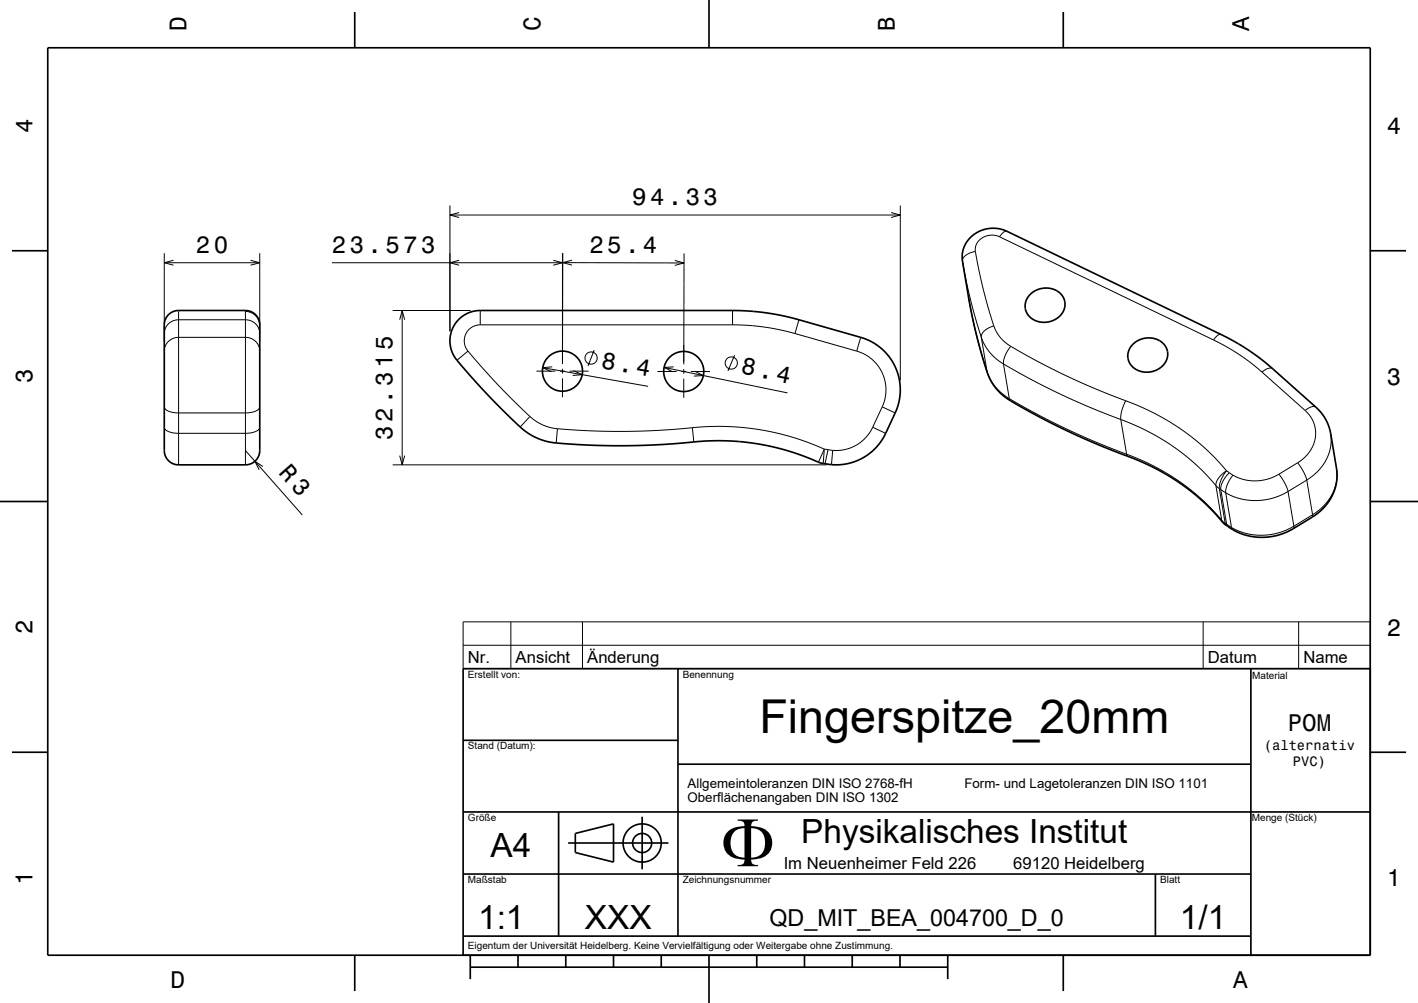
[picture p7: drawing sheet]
<svg xmlns="http://www.w3.org/2000/svg" width="297mm" height="210mm" viewBox="0 0 297 210" stroke-linecap="round" stroke-linejoin="round" font-family="sans-serif">
<defs><g id="words">
<text font-size="14.8" x="151" y="181.4">F</text>
<text font-size="9.8" x="159.1" y="153.4">Fingerspitze_20mm</text>
<g font-size="7">
<text x="102.7" y="179.5">A4</text>
<text x="167.8" y="176.6">Physikalisches Institut</text>
<text x="100.1" y="194.5">1:1</text>
<text x="122.5" y="194.5">XXX</text>
<text x="247.1" y="194.5">1/1</text>
</g>
<g font-size="5">
<text x="39" y="6.5" transform="rotate(-90 39 6.5)">D</text>
<text x="113.2" y="6.5" transform="rotate(-90 113.2 6.5)">C</text>
<text x="187.4" y="6.5" transform="rotate(-90 187.4 6.5)">B</text>
<text x="261.6" y="6.5" transform="rotate(-90 261.6 6.5)">A</text>
<text x="6.8" y="27.8" transform="rotate(-90 6.8 27.8)">4</text>
<text x="290.5" y="28.1">4</text>
<text x="132.4" y="43">94.33</text>
<text x="41" y="53">20</text>
<text x="69.5" y="53">23.573</text>
<text x="123.5" y="53">25.4</text>
<text x="125.7" y="77.1" transform="rotate(10 125.7 77.1)">8.4</text>
<text x="6.8" y="80.3" transform="rotate(-90 6.8 80.3)">3</text>
<text x="155" y="78.2" transform="rotate(12 155 78.2)">8.4</text>
<text x="290.5" y="80.6">3</text>
<text x="82.2" y="92" transform="rotate(-90 82.2 92)">32.315</text>
<text x="58.2" y="99" transform="rotate(49 58.2 99)">R 3</text>
<text x="6.8" y="132.8" transform="rotate(-90 6.8 132.8)">2</text>
<text x="290.5" y="133.1">2</text>
<text x="269.7" y="153">POM</text>
<text x="6.8" y="185.3" transform="rotate(-90 6.8 185.3)">1</text>
<text x="290.5" y="185.6">1</text>
<text x="35.7" y="206.8">D</text>
<text x="258.3" y="206.8">A</text>
</g>
<text font-size="4.9" x="161.1" y="194">QD_MIT_BEA_004700_D_0</text>
<g font-size="3.5">
<text x="98" y="138.8">Nr.</text>
<text x="108" y="138.8">Ansicht</text>
<text x="123" y="138.8">Änderung</text>
<text x="253" y="138.8">Datum</text>
<text x="273" y="138.8">Name</text>
<text x="164.1" y="181.9">Im Neuenheimer Feld 226</text>
<text x="212.2" y="181.9">69120 Heidelberg</text>
</g>
<g font-size="2.9">
<text x="264.7" y="157">(alternativ</text>
<text x="270.8" y="160.5">PVC)</text>
</g>
<g font-size="2.8">
<text x="144" y="165">Allgemeintoleranzen DIN ISO 2768-fH</text>
<text x="144" y="168">Oberflächenangaben DIN ISO 1302</text>
<text x="202" y="165">Form- und Lagetoleranzen DIN ISO 1101</text>
</g>
<g font-size="2.1">
<text x="98" y="141.9">Erstellt von:</text>
<text x="143" y="141.9">Benennung</text>
<text x="262.3" y="142.2">Material</text>
<text x="98" y="156.9">Stand (Datum):</text>
<text x="98" y="171.9">Größe</text>
<text x="262.2" y="171.9">Menge (Stück)</text>
<text x="98" y="184.9">Maßstab</text>
<text x="143" y="184.9">Zeichnungsnummer</text>
<text x="243" y="184.9">Blatt</text>
<text x="98" y="198.7">Eigentum der Universität Heidelberg. Keine Vervielfältigung oder Weitergabe ohne Zustimmung.</text>
</g>
</g></defs>
<g fill="none" stroke="#000" stroke-width=".21">
<path d="M34.4 53v18.5M34.4 55h20M36.3 54.5l-1.9 .5 1.9 .5M52.5 54.5l1.9 .5-1.9 .5M54.4 53v18.5M69.5 55h48.3M94.2 43v26.4M94.2 45h94.4M96.2 44.5l-2 .5 2 .5M96.2 54.5l-2 .5 2 .5M115.9 54.5l1.9 .5-1.9 .5M117.8 53v23.2"/>
<path d="M117.9 55l25.4 .1M117.9 53l-.1 22.7M119.8 54.5l-1.9 .5 1.9 .5M141.3 54.5l2 .6-2 .5M143.3 53.1l-.1 22.7M186.6 44.5l2 .5-2 .5M188.6 43v36.6M204.3 52.6a2.84 2.84 0 0 0-2.7 2l1.6 7.7 2.3 8.3M204.3 52.6l1.6 7.9 2.3 7.7M209.3 49.6a3.5 3.5 0 0 0-5 2.7v.3M209.3 49.6l44.9 21.6M210.9 48.4l-.7 .2-.9 1"/>
<path d="M34.4 69.8a2.94 2.94 0 0 1 3-2.8h14a2.95 2.95 0 0 1 3 2.8M34.4 73.5a2.94 2.94 0 0 1 3-2.9h14a2.94 2.94 0 0 1 3 2.9M37.4 65v32.3M51.4 65.2a3 3 0 0 1 3 3M51.4 65v32.3M82.2 65h16.4M83.7 66.9l.5-1.9 .6 1.9M84.2 65v32.3M98 73.5l6.2 6.9 6.8 6.8M98 73.5l-2.3 1.9M100.6 68a3.3 3.3 0 0 0-3 1.9 3.3 3.3 0 0 0 .4 3.6M100.6 65v3"/>
<path d="M100.6 68h52.8M112.3 77.7h4M113.7 77l22 3.9M115.7 76.8l-2 .2 1.8 .8M117.3 77.7h1M117.8 77.2v1M117.8 79.2v4M119.3 77.7h4M120.1 77.6l1.8 .8-1.9 .2M124.5 73.3l-1.3 3.3M137.7 77.8h4M139.1 76.9l25.8 5.4"/>
<path d="M141.1 76.8l-2 .1 1.8 .9M142.7 77.8h1M143.2 72.3v4M143.2 77.3v1M143.2 79.3v4M144.7 77.8h4M145.5 77.7l1.8 .9-2 .1M153.4 68l2.9 .1 3.6 .4 3.7 .6 2.9 .7M153.4 65v3M153.9 74.4l-1.4 3.2M166.5 69.8l12.9 3.7M167.3 67l-.8 2.8"/>
<path d="M179.4 73.5a8.4 8.4 0 0 1 5.4 11.7M180.3 70.6l-.9 2.9M202.8 62l1.8 8.5 2.1 7.4M205.5 70.6l.8 1.8 1 1.4 1.3 1.3 1.6 1.1M205.5 70.6l1.2 7.3M206.7 77.9l.8 1.7 1 1.5 1.3 1.2 1.6 1.2M206.7 77.9l.1 .1M208.2 68.2a7.8 7.8 0 0 0 3.5 4.3M208.2 68.2a3.1 3.1 0 0 0-2.7 2.4M210.2 76.2l5.4 3.1 6.8 3.4 6.2 2.7 6.1 2.4M210.2 76.2l1.2 7.3M211.7 72.5l5.5 3.1 5.8 2.9 6.5 2.9 6.3 2.5"/>
<path d="M211.7 72.5a5.9 5.9 0 0 0-1.5 3.7M254.2 71.2l3.4 1.8M255.7 70l-.7 .2-.8 1M257.6 73l3.4 2.2 3.3 2.7M264.3 77.9l9.1 8.1M266.6 77.2l-.3-.1h-.6l-1.4 .8M34.4 85.2a2.24 2.24 0 0 0 2.3 1.2l14.7 .1a3 3 0 0 0 3-1.2v-.1M34.4 89.5a2.24 2.24 0 0 0 2.3 1.2h14.7a3 3 0 0 0 3-1.2M51.4 94.3l11.9 13.5M55.1 97.7l-1.7-1.1 .9 1.8M82.2 97.3h90.9M83.7 95.4l.5 1.9 .6-1.9"/>
<path d="M111 87.2a9.7 9.7 0 0 0 5.8 2.6M111 87.2l-2 2.2M116.8 89.8l-.3 2.9M145 89.5l3.7-.2h3.5l3.6 .2 3.5 .5 3.2 .6 3.4 .9 3.3 1.1 3.4 1.4M145 89.5l-7.5 .6-6.5 .2-7.3-.1-6.9-.4M145 89.5l.3 3M172.6 94l.8 .1M172.6 94l-1.2 2.8M172.6 94l-.2 3M173.4 94.1l1 .2M173.4 94.1l-.6 3M174.4 94.3l-.3 3"/>
<path d="M182.8 89.5a8.4 8.4 0 0 1-8.4 4.8M182.8 89.5l2.7 1.2M184.8 85.2l2.7 1.3M184.8 85.2l-2 4.3M211.4 83.5l5.7 3.2 6 3 6.1 2.7 6.8 2.7M211.4 83.5l.3 .4M234.7 87.8l5.8 2.6 2.7 1.5 2.9 1.9 4.6 3.7 4 4.2M234.7 87.8l1.3 7.3M235.8 83.9l3.1 1.3 3.2 1.5 5.4 3.2 2.9 2.2 2.4 2.1 4.1 4.4M235.8 83.9a7.7 7.7 0 0 0-1.1 3.9M236 95.1l5.8 2.5 5.4 3.3 2.5 1.9 2.4 2.1 3.8 4M236 95.1l.2 .4"/>
<path d="M256.9 98.6a4.1 4.1 0 0 0-2.2 3.1M256.9 98.6l.6 .4M256.9 98.6a6 6 0 0 0-1.5 3.7M257.5 99l.7 .5M257.5 99a5.2 5.2 0 0 0-1.8 3.5M258.2 99.5a5.9 5.9 0 0 0-1.5 3.7M267.9 99.3l.4 .5a9.3 9.3 0 0 1 1.5 3.1M267.9 99.3a9.5 9.5 0 0 1-9.7 .2M271.8 96.9l1.3 2 .6 1.6M271.8 96.9l-3.9 2.4M273.4 86a6.5 6.5 0 0 1-.7 10.3l-.9 .6M275.6 85.3l-.4-.2-.4 .1-1.4 .8"/>
<path d="M278.7 90.8a9.7 9.7 0 0 1-5 9.7M279.9 98a9.7 9.7 0 0 1-5 9.8M254.7 101.7l.7 .6M254.7 101.7l1.2 7.2M255.4 102.3l.3 .2M255.4 102.3l1.2 7.3M255.7 102.5l1 .7M255.7 102.5l1.2 7.2M255.9 108.9l.7 .7M255.9 108.9l.1 .4M256.6 109.6l.3 .1M256.6 109.6l.3 .4"/>
<path d="M256.7 103.2l1.2 7.2M256.9 109.7l1 .7M256.9 109.7l.2 .5M257.9 110.4l.3 .5M269.8 102.9a12.9 12.9 0 0 1-13.1 .3M269.8 102.9l1.2 7.3M271 110.2l-.1 .5M271 110.2a12.9 12.9 0 0 1-13.1 .2M273.7 100.5l1.2 7.3M273.7 100.5l-3.9 2.4M274.9 107.8l-.1 .5M274.9 107.8l-3.9 2.4"/>
<path d="M97 130.2h190v9.8h-190zM97 135.1h190M107 130.2v9.8M122 130.2v9.8M252 130.2v9.8M272 130.2v9.8"/>
<circle cx="123.8" cy="75" r="1.28"/>
<circle cx="153.2" cy="76" r="1.28"/>
</g>
<g fill="none" stroke="#000" stroke-width=".35">
<path d="M10 10h277v190h-277zM74.3 2.5v7.5M148.5 0v10M222.7 2.5v7.5M2.5 52.5h7.5M203.1 49.9a6.8 6.8 0 0 1 7.8-1.5l45.2 21.8 2.7 1.4 3 1.9 2.9 2.2 10.9 9.6a9.5 9.5 0 0 1 3.1 5.5l1.3 8a10.3 10.3 0 0 1-5.2 9.5l-4.6 2.8a12.3 12.3 0 0 1-15.9-3.8l-2.4-2.3-2.9-2.5-3-2.1-3.3-1.9-4.1-2-7.6-3-5.4-2.3-5.9-2.9-5.8-3.1a21.4 21.4 0 0 1-5.2-3.8 18.8 18.8 0 0 1-2.8-6.3l-2.2-8.7-2.1-11.7a5.7 5.7 0 0 1 1.5-4.8zM287 52.5h7.5M35.4 65.8a3 3 0 0 1 2-.8h14a3 3 0 0 1 3 3v26.3a3 3 0 0 1-3 3h-14a3 3 0 0 1-3-3v-26.3a3 3 0 0 1 1-2.2zM96.1 66.9a6.3 6.3 0 0 1 4.5-1.9h52.8l3.7 .1 4.1 .5 3.7 .7 15.4 4.3a11.4 11.4 0 0 1 7.2 15.9l-2.1 4.4a11.6 11.6 0 0 1-16.1 5l-3.7-1.3-3.9-1.1-3.7-.7-4.3-.4-5.5-.1-9 .7-8 .3-7.5-.1-7.4-.5a13.9 13.9 0 0 1-9-4.9l-5.1-5.1-5.5-6.1a6.7 6.7 0 0 1-1.7-8.3zM215.7 61.7a4.4 4.4 0 0 1 7.2 1.1 4 4 0 0 1-4.8 4.7 3.4 3.4 0 0 1-3.1-2.1 3.4 3.4 0 0 1 .7-3.7zM237.3 72.1a4.4 4.4 0 0 1 7.1 1.1 4.1 4.1 0 0 1-5 4.7 3.3 3.3 0 0 1-3-2.2 3.3 3.3 0 0 1 .9-3.6zM0 105h10"/>
<path d="M287 105h10M142 140v56M262 140v60M287 140h-190v60M2.5 157.5h7.5M97 155h45M287 157.5h7.5M97 170h190M117 170v26M119 176.5h21M120.5 174.5l8-2v8l-8-2zM134.5 171v11"/>
<path d="M142 160h120M97 196h165M97 183h165M242 183v13M74.3 200v7.5M98.5 202.5h100M98.5 200v5M108.5 200v2.5M118.5 200v2.5M128.5 200v2.5M138.5 200v2.5M148.5 200v10"/>
<path d="M158.5 200v2.5M168.5 200v2.5M178.5 200v2.5M188.5 200v2.5M198.5 200v5M222.7 200v7.5"/>
<circle cx="117.8" cy="77.7" r="4.2"/>
<circle cx="143.2" cy="77.8" r="4.2"/>
<circle cx="134.5" cy="176.5" r="2"/>
<circle cx="134.5" cy="176.5" r="4"/>
</g>
<use href="#words"/>
</svg>
